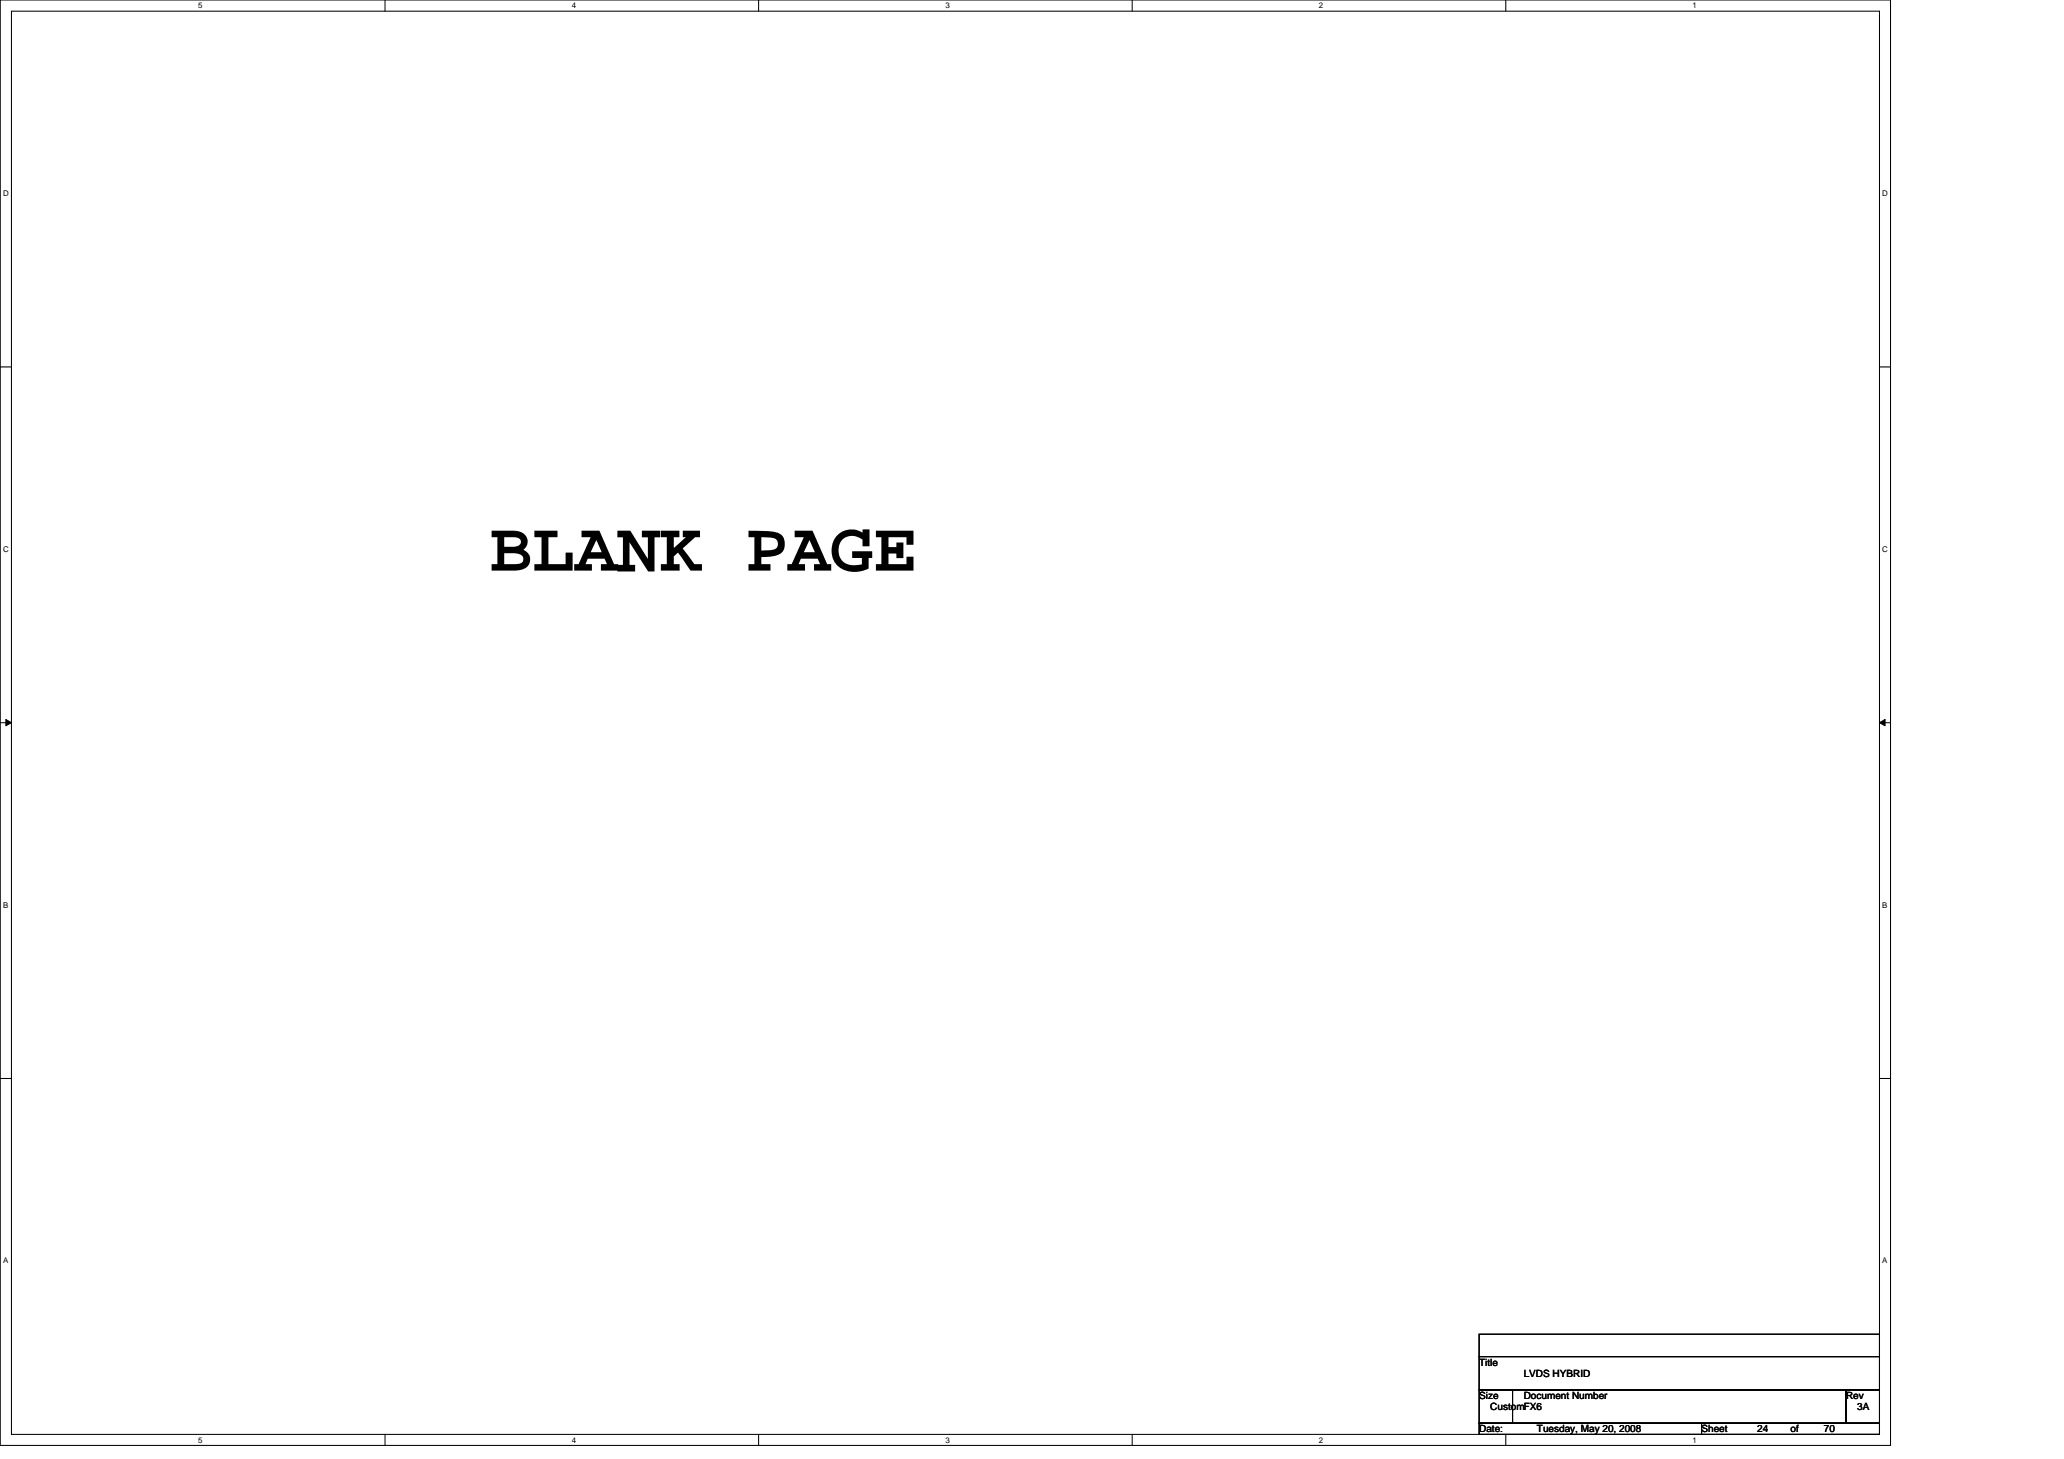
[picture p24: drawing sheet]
<svg xmlns="http://www.w3.org/2000/svg" width="297mm" height="210mm" viewBox="0 0 297 210" stroke-linecap="round" stroke-linejoin="round" font-family="sans-serif">
<defs><g id="words">
<text font-size="10.2" x="70.5" y="82.1">BLANK PAGE</text>
<g font-size="1.4">
<text x="212.9" y="196.5">Title</text>
<text x="212.9" y="201.3">Size</text>
<text x="214.5" y="202.9">CustomFX6</text>
<text x="219.3" y="201.3">Document Number</text>
<text x="219.3" y="198.1">LVDS HYBRID</text>
<text x="265.7" y="201.3">Rev</text>
<text x="267.3" y="202.9">3A</text>
<text x="212.9" y="206.1">Date:</text>
<text x="221.2" y="206.1">Tuesday, May 20, 2008</text>
<text x="244.9" y="206.1">Sheet</text>
<text x="252.9" y="206.1">24</text>
<text x="257.7" y="206.1">of</text>
<text x="262.5" y="206.1">70</text>
</g>
<g font-size="1.1">
<text x="28.5" y="1.2">5</text>
<text x="82.3" y="1.2">4</text>
<text x="136.1" y="1.2">3</text>
<text x="189.8" y="1.2">2</text>
<text x="243.6" y="1.2">1</text>
<text x=".4" y="28.2">D</text>
<text x="270.9" y="28.2">D</text>
<text x=".4" y="79.4">C</text>
<text x="270.9" y="79.4">C</text>
<text x=".4" y="130.6">B</text>
<text x="270.9" y="130.6">B</text>
<text x=".4" y="181.8">A</text>
<text x="270.9" y="181.8">A</text>
<text x="28.5" y="207.6">5</text>
<text x="82.3" y="207.6">4</text>
<text x="136.1" y="207.6">3</text>
<text x="189.8" y="207.6">2</text>
<text x="243.6" y="207.6">1</text>
</g>
</g></defs>
<path d="M0 0h272.1v208h-272.1zM1.6 1.6h268.9v204.8h-268.9z" fill="none" stroke="#000" stroke-width=".15"/>
<g fill="#fff">
<path d="M28.5 .2h.6v1.2h-.6z"/>
<path d="M28.5 206.6h.6v1.3h-.6z"/>
</g>
<path d="M55.4 0v1.6M55.4 206.4v1.6" fill="none" stroke="#000" stroke-width=".15"/>
<g fill="#fff">
<path d="M82.3 .2h.6v1.2h-.6z"/>
<path d="M82.3 206.6h.6v1.3h-.6z"/>
</g>
<path d="M109.2 0v1.6M109.2 206.4v1.6" fill="none" stroke="#000" stroke-width=".15"/>
<g fill="#fff">
<path d="M136.1 .2h.6v1.2h-.6z"/>
<path d="M136.1 206.6h.6v1.3h-.6z"/>
</g>
<path d="M162.9 0v1.6M162.9 206.4v1.6" fill="none" stroke="#000" stroke-width=".15"/>
<g fill="#fff">
<path d="M189.8 .2h.6v1.2h-.6z"/>
<path d="M189.8 206.6h.6v1.3h-.6z"/>
</g>
<path d="M216.7 0v1.6M216.7 206.4v1.6" fill="none" stroke="#000" stroke-width=".15"/>
<g fill="#fff">
<path d="M243.6 .2h.6v1.2h-.6z"/>
<path d="M243.6 206.6h.6v1.3h-.6z"/>
<path d="M.4 27.2h.8v1.3h-.8z"/>
<path d="M270.9 27.2h.8v1.3h-.8z"/>
<path d="M.4 78.4h.8v1.3h-.8z"/>
<path d="M270.9 78.4h.8v1.3h-.8z"/>
</g>
<path d="M0 52.8h1.6M270.5 52.8h1.6" fill="none" stroke="#000" stroke-width=".15"/>
<g fill="#fff">
<path d="M.4 129.6h.8v1.3h-.8z"/>
<path d="M270.9 129.6h.7v1.3h-.7z"/>
</g>
<path d="M0 104h1.6M270.5 104h1.6" fill="none" stroke="#000" stroke-width=".15"/>
<path d="M.8 103.5l.8 .5-.8 .5zM270.5 104l.8-.5v1z" fill="#000" stroke="#000" stroke-width=".14"/>
<g fill="#fff">
<path d="M.4 180.8h.8v1.3h-.8z"/>
<path d="M270.9 180.8h.7v1.3h-.7z"/>
</g>
<path d="M0 155.2h1.6M270.5 155.2h1.6M212.9 192h57.6v3.2h-57.6zM212.9 195.2h57.6v4.8h-57.6zM212.9 204.8h32v1.6h-32zM212.9 200h4.8v4.8h-4.8zM217.7 200h48v4.8h-48zM244.9 204.8h25.6v1.6h-25.6zM265.7 200h4.8v4.8h-4.8z" fill="none" stroke="#000" stroke-width=".15"/>
<use href="#words"/>
</svg>
